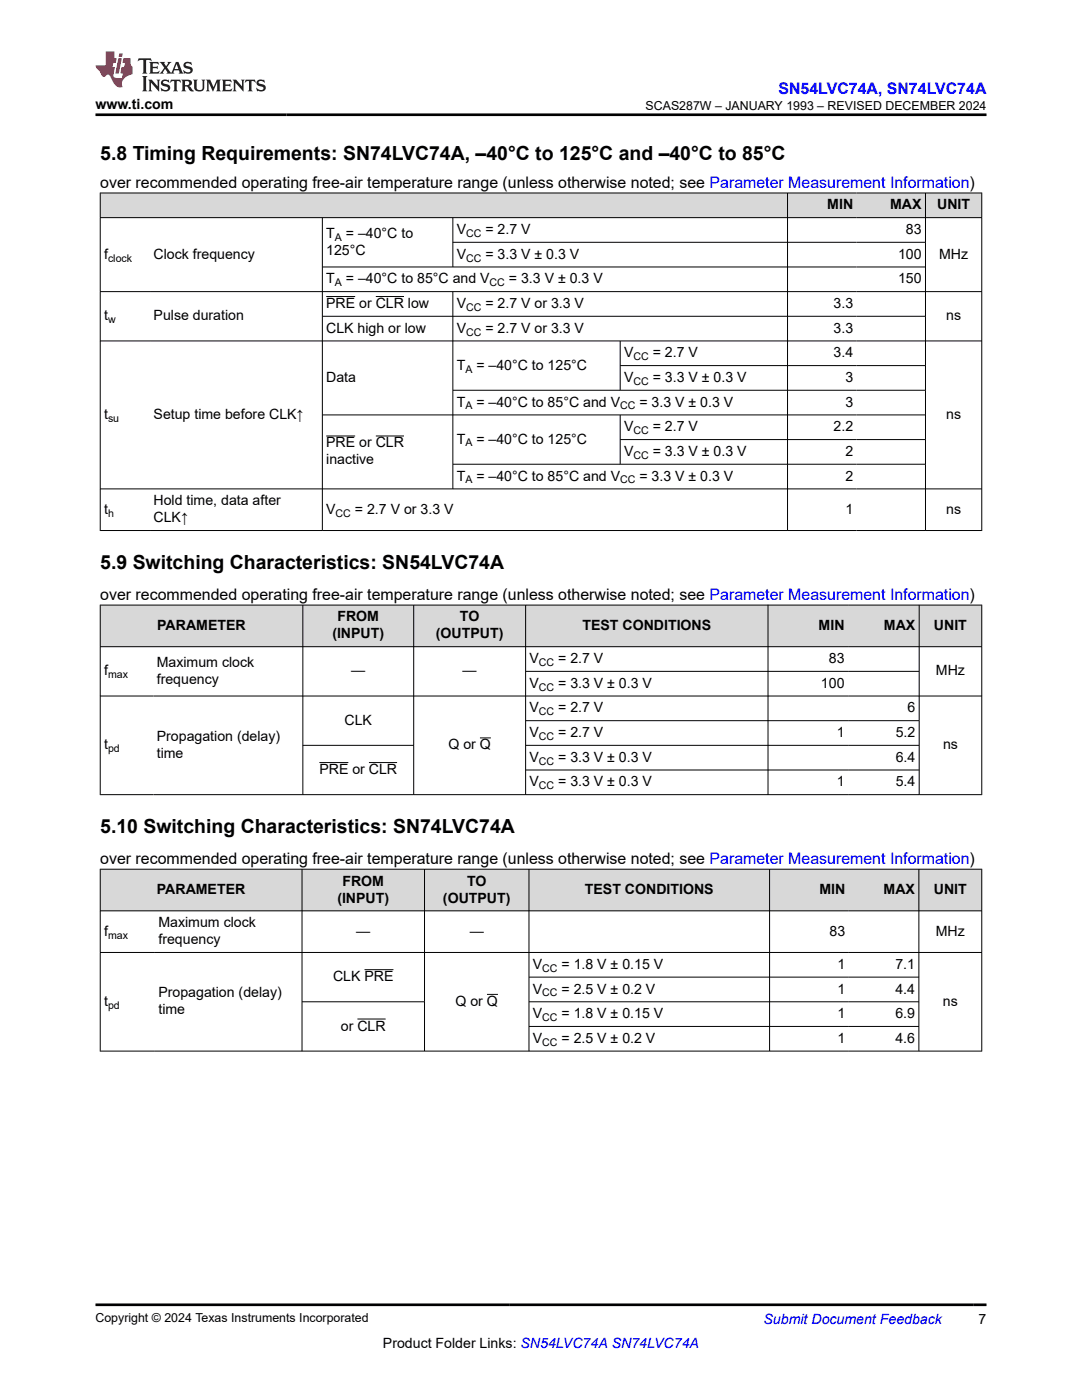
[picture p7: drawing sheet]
<svg xmlns="http://www.w3.org/2000/svg" width="216mm" height="279mm" viewBox="0 0 216 279" stroke-linecap="round" stroke-linejoin="round" font-family="sans-serif">
<defs><g id="words">
<g font-size="3.9">
<text x="20" y="32">5.8 Timing Requirements: SN74LVC74A, –40°C to 125°C and –40°C to 85°C</text>
<text x="20" y="113.6">5.9 Switching Characteristics: SN54LVC74A</text>
<text x="20" y="166.3">5.10 Switching Characteristics: SN74LVC74A</text>
</g>
<text font-size="3.2" fill="#00f" x="155.3" y="18.7">SN54LVC74A, SN74LVC74A</text>
<g font-size="3.2">
<text x="20" y="37.5">over recommended operating free-air temperature range (unless otherwise noted; see Parameter Measurement Information)</text>
<text x="20" y="119.7">over recommended operating free-air temperature range (unless otherwise noted; see Parameter Measurement Information)</text>
<text x="20" y="172.4">over recommended operating free-air temperature range (unless otherwise noted; see Parameter Measurement Information)</text>
</g>
<g font-size="2.8">
<text x="19.1" y="21.8">www.ti.com</text>
<text x="165.1" y="41.8">MIN</text>
<text x="177.6" y="41.8">MAX</text>
<text x="187" y="41.8">UNIT</text>
<text x="65.1" y="47.5">T</text>
<text x="69" y="47.5">= –40°C to</text>
<text x="91.1" y="46.7">V</text>
<text x="96.9" y="46.7">= 2.7 V</text>
<text x="180.8" y="46.7">83</text>
<text x="20.8" y="51.6">f</text>
<text x="30.6" y="51.6">Clock frequency</text>
<text x="65.1" y="50.9">125°C</text>
<text x="91.1" y="51.6">V</text>
<text x="96.9" y="51.6">= 3.3 V ± 0.3 V</text>
<text x="179.2" y="51.6">100</text>
<text x="187.4" y="51.6">MHz</text>
<text x="65.1" y="56.6">T</text>
<text x="69" y="56.6">= –40°C to 85°C and V</text>
<text x="101.5" y="56.6">= 3.3 V ± 0.3 V</text>
<text x="179.2" y="56.6">150</text>
<text x="20.8" y="63.9">t</text>
<text x="30.6" y="63.9">Pulse duration</text>
<text x="65.1" y="61.5">PRE or CLR low</text>
<text x="91.1" y="61.5">V</text>
<text x="96.9" y="61.5">= 2.7 V or 3.3 V</text>
<text x="166.3" y="61.5">3.3</text>
<text x="188.8" y="63.9">ns</text>
<text x="65.1" y="66.4">CLK high or low</text>
<text x="91.1" y="66.4">V</text>
<text x="96.9" y="66.4">= 2.7 V or 3.3 V</text>
<text x="124.5" y="71.3">V</text>
<text x="130.2" y="71.3">= 2.7 V</text>
<text x="166.3" y="66.4">3.3</text>
<text x="166.3" y="71.3">3.4</text>
<text x="65.1" y="76.2">Data</text>
<text x="91.1" y="73.8">T</text>
<text x="95" y="73.8">= –40°C to 125°C</text>
<text x="124.5" y="76.2">V</text>
<text x="130.2" y="76.2">= 3.3 V ± 0.3 V</text>
<text x="168.7" y="76.2">3</text>
<text x="20.8" y="83.6">t</text>
<text x="30.6" y="83.6">Setup time before CLK↑</text>
<text x="91.1" y="81.2">T</text>
<text x="95" y="81.2">= –40°C to 85°C and V</text>
<text x="127.6" y="81.2">= 3.3 V ± 0.3 V</text>
<text x="168.7" y="81.2">3</text>
<text x="188.8" y="83.6">ns</text>
<text x="65.1" y="89.3">PRE or CLR</text>
<text x="91.1" y="88.5">T</text>
<text x="95" y="88.5">= –40°C to 125°C</text>
<text x="124.5" y="86.1">V</text>
<text x="130.2" y="86.1">= 2.7 V</text>
<text x="166.3" y="86.1">2.2</text>
<text x="65.1" y="92.7">inactive</text>
<text x="91.1" y="95.9">T</text>
<text x="95" y="95.9">= –40°C to 85°C and V</text>
<text x="124.5" y="91">V</text>
<text x="127.6" y="95.9">= 3.3 V ± 0.3 V</text>
<text x="130.2" y="91">= 3.3 V ± 0.3 V</text>
<text x="168.7" y="91">2</text>
<text x="168.7" y="95.9">2</text>
<text x="30.6" y="100.8">Hold time, data after</text>
<text x="20.8" y="102.5">t</text>
<text x="30.6" y="104.2">CLK↑</text>
<text x="65.1" y="102.5">V</text>
<text x="70.8" y="102.5">= 2.7 V or 3.3 V</text>
<text x="168.7" y="102.5">1</text>
<text x="188.8" y="102.5">ns</text>
<text x="31.4" y="125.7">PARAMETER</text>
<text x="67.3" y="124">FROM</text>
<text x="91.8" y="124">TO</text>
<text x="116.2" y="125.7">TEST CONDITIONS</text>
<text x="163.4" y="125.7">MIN</text>
<text x="176.4" y="125.7">MAX</text>
<text x="186.4" y="125.7">UNIT</text>
<text x="66.3" y="127.4">(INPUT)</text>
<text x="87" y="127.4">(OUTPUT)</text>
<text x="20.8" y="134.8">f</text>
<text x="31.3" y="133.1">Maximum clock</text>
<text x="31.3" y="136.5">frequency</text>
<text x="70.1" y="134.8">—</text>
<text x="92.3" y="134.8">—</text>
<text x="105.6" y="132.3">V</text>
<text x="105.6" y="137.3">V</text>
<text x="111.4" y="132.3">= 2.7 V</text>
<text x="111.4" y="137.3">= 3.3 V ± 0.3 V</text>
<text x="163.8" y="137.3">100</text>
<text x="165.4" y="132.3">83</text>
<text x="186.8" y="134.8">MHz</text>
<text x="105.6" y="142.2">V</text>
<text x="111.4" y="142.2">= 2.7 V</text>
<text x="181.1" y="142.2">6</text>
<text x="20.8" y="149.6">t</text>
<text x="31.3" y="147.9">Propagation (delay)</text>
<text x="68.7" y="144.6">CLK</text>
<text x="89.5" y="149.6">Q or Q</text>
<text x="105.6" y="147.1">V</text>
<text x="111.4" y="147.1">= 2.7 V</text>
<text x="167" y="147.1">1</text>
<text x="178.7" y="147.1">5.2</text>
<text x="188.2" y="149.6">ns</text>
<text x="31.3" y="151.3">time</text>
<text x="63.7" y="154.5">PRE or CLR</text>
<text x="105.6" y="152">V</text>
<text x="111.4" y="152">= 3.3 V ± 0.3 V</text>
<text x="178.7" y="152">6.4</text>
<text x="105.6" y="156.9">V</text>
<text x="111.4" y="156.9">= 3.3 V ± 0.3 V</text>
<text x="167" y="156.9">1</text>
<text x="178.7" y="156.9">5.4</text>
<text x="31.3" y="178.4">PARAMETER</text>
<text x="68.3" y="176.7">FROM</text>
<text x="93.2" y="176.7">TO</text>
<text x="116.7" y="178.4">TEST CONDITIONS</text>
<text x="163.5" y="178.4">MIN</text>
<text x="176.3" y="178.4">MAX</text>
<text x="186.3" y="178.4">UNIT</text>
<text x="31.6" y="185.1">Maximum clock</text>
<text x="67.3" y="180.1">(INPUT)</text>
<text x="88.4" y="180.1">(OUTPUT)</text>
<text x="20.8" y="186.7">f</text>
<text x="31.6" y="188.4">frequency</text>
<text x="71.1" y="186.7">—</text>
<text x="93.7" y="186.7">—</text>
<text x="165.5" y="186.7">83</text>
<text x="186.7" y="186.7">MHz</text>
<text x="66.4" y="195.8">CLK PRE</text>
<text x="106.3" y="193.4">V</text>
<text x="112" y="193.4">= 1.8 V ± 0.15 V</text>
<text x="167.1" y="193.4">1</text>
<text x="178.7" y="193.4">7.1</text>
<text x="20.8" y="200.7">t</text>
<text x="31.6" y="199">Propagation (delay)</text>
<text x="31.6" y="202.4">time</text>
<text x="90.9" y="200.7">Q or Q</text>
<text x="106.3" y="198.3">V</text>
<text x="106.3" y="203.2">V</text>
<text x="112" y="198.3">= 2.5 V ± 0.2 V</text>
<text x="112" y="203.2">= 1.8 V ± 0.15 V</text>
<text x="167.1" y="198.3">1</text>
<text x="167.1" y="203.2">1</text>
<text x="178.7" y="198.3">4.4</text>
<text x="178.7" y="203.2">6.9</text>
<text x="188.1" y="200.7">ns</text>
<text x="68" y="205.7">or CLR</text>
<text x="106.3" y="208.1">V</text>
<text x="112" y="208.1">= 2.5 V ± 0.2 V</text>
<text x="167.1" y="208.1">1</text>
<text x="178.7" y="208.1">4.6</text>
<text x="76.4" y="269">Product Folder Links: SN54LVC74A SN74LVC74A</text>
<text x="195.3" y="264.2">7</text>
</g>
<text font-size="2.8" fill="#00f" x="152.4" y="264.2">Submit Document Feedback</text>
<g font-size="2.5">
<text x="128.8" y="21.9">SCAS287W – JANUARY 1993 – REVISED DECEMBER 2024</text>
<text x="19.1" y="263.9">Copyright © 2024 Texas Instruments Incorporated</text>
</g>
<g font-size="2.1">
<text x="93" y="47.3">CC</text>
<text x="21.6" y="52.2">clock</text>
<text x="66.8" y="48">A</text>
<text x="93" y="52.2">CC</text>
<text x="66.8" y="57.1">A</text>
<text x="97.7" y="57.1">CC</text>
<text x="21.6" y="64.5">w</text>
<text x="93" y="62">CC</text>
<text x="93" y="67">CC</text>
<text x="126.4" y="71.9">CC</text>
<text x="92.9" y="74.3">A</text>
<text x="126.4" y="76.8">CC</text>
<text x="92.9" y="81.7">A</text>
<text x="123.7" y="81.7">CC</text>
<text x="21.6" y="84.2">su</text>
<text x="92.9" y="89.1">A</text>
<text x="126.4" y="86.6">CC</text>
<text x="126.4" y="91.6">CC</text>
<text x="92.9" y="96.5">A</text>
<text x="123.7" y="96.5">CC</text>
<text x="21.6" y="103.1">h</text>
<text x="67" y="103.1">CC</text>
<text x="21.6" y="135.4">max</text>
<text x="107.5" y="132.9">CC</text>
<text x="107.5" y="137.8">CC</text>
<text x="107.5" y="142.7">CC</text>
<text x="107.5" y="147.7">CC</text>
<text x="21.6" y="150.1">pd</text>
<text x="107.5" y="152.6">CC</text>
<text x="107.5" y="157.5">CC</text>
<text x="21.6" y="187.3">max</text>
<text x="108.2" y="193.9">CC</text>
<text x="21.6" y="201.3">pd</text>
<text x="108.2" y="198.8">CC</text>
<text x="108.2" y="203.8">CC</text>
<text x="108.2" y="208.7">CC</text>
</g>
</g></defs>
<g fill="#d8d8d8">
<path d="M20 38.5h175.9v4.9h-175.9z" fill-rule="evenodd"/>
<path d="M20.1 38.6h137v4.8h-137z" fill-rule="evenodd"/>
<path d="M157.2 38.6h13.8v4.8h-13.8z" fill-rule="evenodd"/>
<path d="M171 38.6h13.6v4.8h-13.6z" fill-rule="evenodd"/>
<path d="M184.7 38.6h11.1v4.8h-11.1z" fill-rule="evenodd"/>
</g>
<g fill="none" stroke="#000" stroke-width=".2">
<path d="M19.9 38.5h176.1M20 38.5v67.4M157.1 38.5v67.4M184.7 38.5v67.4M195.9 38.5v67.4M19.9 43.4h176.1M19.9 58.2h176.1M64.3 43.4v62.5M64.3 53.3h120.4M65.1 59.2h5.8M75 59.2h5.6M90.4 43.4v9.9"/>
<path d="M90.4 58.2v39.4M90.4 48.4h94.3M19.9 68h176.1M64.3 63.1h120.4M90.4 77.9h94.3M123.8 68v9.9M123.8 73h60.9M19.9 97.6h176.1M64.3 82.8h120.4M65.1 87h5.8M75 87h5.6M90.4 92.6h94.3"/>
<path d="M123.8 82.8v9.9M123.8 87.7h60.9M19.9 105.9h176.1"/>
</g>
<g fill="#d8d8d8">
<path d="M20 120.8h175.9v8.3h-175.9z" fill-rule="evenodd"/>
<path d="M20.1 120.8h40.3v8.2h-40.3z" fill-rule="evenodd"/>
<path d="M60.5 120.8h22v8.2h-22z" fill-rule="evenodd"/>
<path d="M82.6 120.8h22.2v8.2h-22.2z" fill-rule="evenodd"/>
<path d="M104.9 120.8h48.3v8.2h-48.3z" fill-rule="evenodd"/>
<path d="M153.3 120.8h15.9v8.2h-15.9z" fill-rule="evenodd"/>
<path d="M169.2 120.8h14.1v8.2h-14.1z" fill-rule="evenodd"/>
<path d="M183.5 120.8h12.3v8.2h-12.3z" fill-rule="evenodd"/>
</g>
<g fill="none" stroke="#000" stroke-width=".2">
<path d="M19.9 120.8h176.1M19.9 129.1h176.1M19.9 138.9h176.1M20 120.7v38M60.4 120.7v38M82.5 120.7v38M104.9 120.7v38M104.9 134h78.6M153.2 120.7v38M183.4 120.7v38M195.9 120.7v38M19.9 158.6h176.1"/>
<path d="M60.4 148.7h22.2M63.7 152.2h5.8M73.6 152.2h5.7M95.8 147.3h2.1M104.9 148.7h78.6M104.9 143.8h78.6M104.9 153.7h78.6"/>
</g>
<g fill="#d8d8d8">
<path d="M20 173.5h175.9v8.3h-175.9z" fill-rule="evenodd"/>
<path d="M20.1 173.5h40.1v8.2h-40.1z" fill-rule="evenodd"/>
<path d="M60.3 173.5h24.3v8.2h-24.3z" fill-rule="evenodd"/>
<path d="M84.8 173.5h20.7v8.2h-20.7z" fill-rule="evenodd"/>
<path d="M105.6 173.5h47.9v8.2h-47.9z" fill-rule="evenodd"/>
<path d="M153.6 173.5h15.8v8.2h-15.8z" fill-rule="evenodd"/>
<path d="M169.4 173.5h13.9v8.2h-13.9z" fill-rule="evenodd"/>
<path d="M183.4 173.5h12.4v8.2h-12.4z" fill-rule="evenodd"/>
</g>
<g fill="none" stroke="#000" stroke-width=".2">
<path d="M19.9 173.5h176.1M20 173.4v36.4M60.3 173.4v36.4M84.7 173.4v36.4M105.5 173.4v36.4M153.6 173.4v36.4M183.4 173.4v36.4M195.9 173.4v36.4M19.9 181.8h176.1M19.9 190.1h176.1M60.3 199.9h24.5M72.7 193.5h5.8"/>
<path d="M97.2 198.4h2.2M105.5 199.9h77.9M105.5 195h77.9M19.9 209.8h176.1M71.3 203.4h5.7M105.5 204.8h77.9"/>
</g>
<path d="M27.7 11.6l-.2 .6 .5-.2h.6v.1v2.2l-.2 .4h1l-.2-.4v-2.2v-.1h.5l.5 .2-.1-.6zM29.8 12.4l.2 .3v1.6l-.2 .4h1.9l.1-.6a1.08 1.08 0 0 1-1.3 .2v-.7h.6l.4 .2v-.7l-.4 .2h-.6v-.5l.2-.2a1 1 0 0 1 1 .3l-.1-.5zM31.8 12.4l1 1.1-1 1.2h.9l-.2-.2 .4-.8 .5 .8-.2 .2h1.6l-.2-.2 .1-.5h1l.1 .5-.1 .2h.9l-.2-.4-.8-1.9h-.5l-1 2.1-.8-1.1 .9-1h-.8l.2 .2-.5 .6-.3-.6 .1-.2zM35.2 12.8l.4 1h-.8zM36.8 12.5a.65 .65 0 0 0-.2 .7 .65 .65 0 0 0 .6 .5l.7 .1 .1 .3a.79 .79 0 0 1-.7 .4 .79 .79 0 0 1-.7-.5l.1 .7 .2-.1a.93 .93 0 0 0 1.1 0 .93 .93 0 0 0 .4-.9 1.46 1.46 0 0 0-1.2-.6l-.1-.3a1.09 1.09 0 0 1 1.2 .2l-.2-.6-.1 .1-.6-.2zM28.4 15.2l.2 .4v2.2l-.2 .4h1l-.2-.4v-2.2l.2-.4zM29.6 15.9l.2 .4v1.5l-.2 .4h.8l-.3-.4v-1.3l1.7 1.8v-2l.2-.4h-.8l.2 .2 .1 1.1-1.2-1.3zM32.3 16a.65 .65 0 0 0-.2 .8 .65 .65 0 0 0 .7 .4l.6 .2 .1 .2a.79 .79 0 0 1-.7 .4 .79 .79 0 0 1-.7-.5l.1 .7 .2-.1a.93 .93 0 0 0 1.1 .1 .93 .93 0 0 0 .4-1 1.46 1.46 0 0 0-1.2-.5l-.1-.4a1.09 1.09 0 0 1 1.2 .2l-.2-.6-.1 .1-.6-.1zM34.1 15.9l-.1 .6a.63 .63 0 0 1 .7-.3l.1 1.6-.3 .4h1l-.2-.4v-1.6a.66 .66 0 0 1 .8 .3l-.1-.6zM36.2 15.9l.2 .4v1.5l-.2 .4h.9l-.2-.2v-.7h.5l.1 .2a.79 .79 0 0 0 1.2 .6l-1-.9a.61 .61 0 0 0 .6-.6 .61 .61 0 0 0-.5-.7zM36.9 16.2h.2a.47 .47 0 0 1 .5 .1 .47 .47 0 0 1 .1 .5l-.2 .1-.6 .1zM38.5 15.9l.2 .2a2.27 2.27 0 0 0 .4 2 1.04 1.04 0 0 0 1.7-.7v-1.3l.2-.2h-.8l.2 .4v1.1a.6 .6 0 0 1-.6 .6 .6 .6 0 0 1-.6-.6v-1.1l.3-.4zM41.1 15.9l.2 .4v1.5l-.2 .4h.7l-.2-.4v-1.4l.9 1.9 .8-1.9v1.4l-.2 .4h1l-.3-.4v-1.5l.3-.4h-.8l-.7 1.5-.7-1.5zM44.3 15.9l.2 .4v1.5l-.2 .4h1.9l.1-.6a1.09 1.09 0 0 1-1.3 .2v-.7h.6l.4 .2v-.6l-.4 .2h-.6v-.6l.2-.1a1.01 1.01 0 0 1 1 .3l-.1-.6zM46.4 15.9l.3 .4v1.5l-.3 .4h.8l-.2-.4v-1.3l1.6 1.8v-2l.2-.4h-.7l.2 .2v1.1l-1.2-1.3zM49 15.9l-.1 .6a.63 .63 0 0 1 .8-.3v1.6l-.3 .4h1l-.2-.4v-1.6a.66 .66 0 0 1 .8 .3l-.1-.6zM51.4 16a.65 .65 0 0 0-.2 .8 .65 .65 0 0 0 .6 .4l.6 .2 .2 .2a.79 .79 0 0 1-.8 .4 .79 .79 0 0 1-.6-.5l.1 .7 .2-.1a.93 .93 0 0 0 1 .1 .93 .93 0 0 0 .5-1 1.46 1.46 0 0 0-1.3-.5l-.1-.4a1.09 1.09 0 0 1 1.3 .2l-.2-.6-.2 .1-.5-.1z" fill="#231f20"/>
<path d="M21.1 10.3v2.7h-2v.4l.9 1a.95 .95 0 0 0 .9 .9 .59 .59 0 0 1 .6-.4 .59 .59 0 0 1 .5 .3l.4 .8a1.59 1.59 0 0 0 2.1 1.4 1.61 1.61 0 0 1 1-2.3l1-.3-.1-1.5a1.59 1.59 0 0 1-.4-1.7h-1.4l-.2 .9h.5l-.1 .9h-.5l-.2 .9v.3l.4 .1-.2 .9h-.6a.73 .73 0 0 1-1.1-.7l.3-1.5h-.5l.2-.9h.5l.2-.9h-.5v-1.3zM23.6 11.6l-.6 3.1h.7l.6-3.1zM23.8 10.7l-.1 .6h.7l.1-.6z" fill="#ed1c24"/>
<path d="M19.1 22.9h177.8M19.1 260.4h177.8" fill="none" stroke="#000" stroke-width=".53"/>
<use href="#words"/>
</svg>
